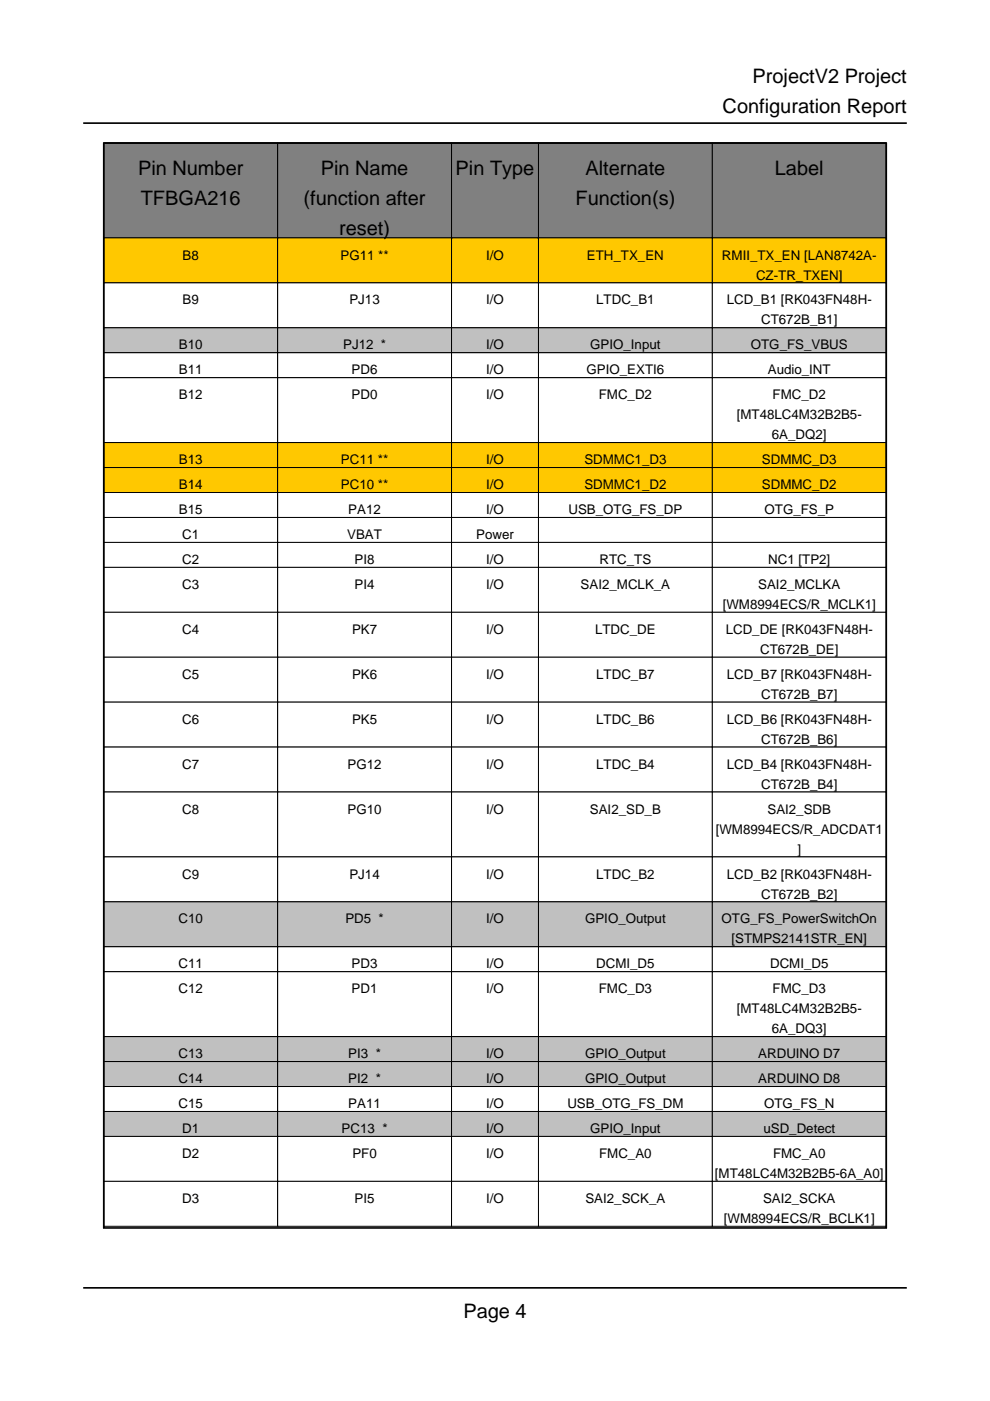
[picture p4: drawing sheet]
<svg xmlns="http://www.w3.org/2000/svg" width="210mm" height="297mm" viewBox="0 0 210 297" stroke-linecap="round" stroke-linejoin="round" font-family="sans-serif">
<defs><g id="words">
<g font-size="4.2">
<text x="159.6" y="17.6">ProjectV2 Project</text>
<text x="153.2" y="24">Configuration Report</text>
<text x="29.3" y="37">Pin Number</text>
<text x="68" y="37">Pin Name</text>
<text x="96.6" y="37">Pin Type</text>
<text x="124.1" y="37">Alternate</text>
<text x="164.3" y="37">Label</text>
<text x="29.8" y="43.4">TFBGA216</text>
<text x="64.4" y="43.4">(function after</text>
<text x="122" y="43.4">Function(s)</text>
<text x="71.9" y="49.7">reset)</text>
<text x="98.2" y="279.4">Page 4</text>
</g>
<g font-size="2.8">
<text x="38.7" y="55">B8</text>
<text x="72.2" y="55">PG11 **</text>
<text x="103.1" y="55">I/O</text>
<text x="124.4" y="55">ETH_TX_EN</text>
<text x="153.1" y="55">RMII_TX_EN [LAN8742A-</text>
<text x="160.3" y="59.3">CZ-TR_TXEN]</text>
<text x="38.7" y="64.6">B9</text>
<text x="74.1" y="64.6">PJ13</text>
<text x="103.1" y="64.6">I/O</text>
<text x="126.4" y="64.6">LTDC_B1</text>
<text x="154.1" y="64.6">LCD_B1 [RK043FN48H-</text>
<text x="161.4" y="68.8">CT672B_B1]</text>
<text x="37.9" y="74.1">B10</text>
<text x="72.8" y="74.1">PJ12 *</text>
<text x="103.1" y="74.1">I/O</text>
<text x="125.1" y="74.1">GPIO_Input</text>
<text x="159.2" y="74.1">OTG_FS_VBUS</text>
<text x="37.9" y="79.4">B11</text>
<text x="74.6" y="79.4">PD6</text>
<text x="103.1" y="79.4">I/O</text>
<text x="124.4" y="79.4">GPIO_EXTI6</text>
<text x="162.8" y="79.4">Audio_INT</text>
<text x="37.9" y="84.7">B12</text>
<text x="74.6" y="84.7">PD0</text>
<text x="103.1" y="84.7">I/O</text>
<text x="127" y="84.7">FMC_D2</text>
<text x="156.2" y="88.9">[MT48LC4M32B2B5-</text>
<text x="163.8" y="84.7">FMC_D2</text>
<text x="163.7" y="93.1">6A_DQ2]</text>
<text x="37.9" y="98.4">B13</text>
<text x="72.3" y="98.4">PC11 **</text>
<text x="103.1" y="98.4">I/O</text>
<text x="123.9" y="98.4">SDMMC1_D3</text>
<text x="161.5" y="98.4">SDMMC_D3</text>
<text x="37.9" y="103.7">B14</text>
<text x="72.3" y="103.7">PC10 **</text>
<text x="103.1" y="103.7">I/O</text>
<text x="123.9" y="103.7">SDMMC1_D2</text>
<text x="161.5" y="103.7">SDMMC_D2</text>
<text x="37.9" y="109">B15</text>
<text x="73.9" y="109">PA12</text>
<text x="103.1" y="109">I/O</text>
<text x="120.5" y="109">USB_OTG_FS_DP</text>
<text x="162.1" y="109">OTG_FS_P</text>
<text x="38.6" y="114.3">C1</text>
<text x="38.6" y="119.6">C2</text>
<text x="73.6" y="114.3">VBAT</text>
<text x="75.2" y="119.6">PI8</text>
<text x="101" y="114.3">Power</text>
<text x="103.1" y="119.6">I/O</text>
<text x="127.1" y="119.6">RTC_TS</text>
<text x="162.9" y="119.6">NC1 [TP2]</text>
<text x="38.6" y="124.9">C3</text>
<text x="75.2" y="124.9">PI4</text>
<text x="103.1" y="124.9">I/O</text>
<text x="123.1" y="124.9">SAI2_MCLK_A</text>
<text x="160.8" y="124.9">SAI2_MCLKA</text>
<text x="153.2" y="129.1">[WM8994ECS/R_MCLK1]</text>
<text x="38.6" y="134.4">C4</text>
<text x="74.6" y="134.4">PK7</text>
<text x="103.1" y="134.4">I/O</text>
<text x="126.2" y="134.4">LTDC_DE</text>
<text x="153.9" y="134.4">LCD_DE [RK043FN48H-</text>
<text x="38.6" y="143.9">C5</text>
<text x="74.6" y="143.9">PK6</text>
<text x="103.1" y="143.9">I/O</text>
<text x="126.4" y="143.9">LTDC_B7</text>
<text x="154.1" y="143.9">LCD_B7 [RK043FN48H-</text>
<text x="161.2" y="138.6">CT672B_DE]</text>
<text x="161.4" y="148.2">CT672B_B7]</text>
<text x="38.6" y="153.5">C6</text>
<text x="74.6" y="153.5">PK5</text>
<text x="103.1" y="153.5">I/O</text>
<text x="126.4" y="153.5">LTDC_B6</text>
<text x="154.1" y="153.5">LCD_B6 [RK043FN48H-</text>
<text x="161.4" y="157.7">CT672B_B6]</text>
<text x="38.6" y="163">C7</text>
<text x="73.7" y="163">PG12</text>
<text x="103.1" y="163">I/O</text>
<text x="126.4" y="163">LTDC_B4</text>
<text x="154.1" y="163">LCD_B4 [RK043FN48H-</text>
<text x="161.4" y="167.2">CT672B_B4]</text>
<text x="38.6" y="172.5">C8</text>
<text x="73.7" y="172.5">PG10</text>
<text x="103.1" y="172.5">I/O</text>
<text x="125.1" y="172.5">SAI2_SD_B</text>
<text x="162.7" y="172.5">SAI2_SDB</text>
<text x="151.7" y="176.7">[WM8994ECS/R_ADCDAT1</text>
<text x="169.1" y="181">]</text>
<text x="38.6" y="186.3">C9</text>
<text x="74.1" y="186.3">PJ14</text>
<text x="103.1" y="186.3">I/O</text>
<text x="126.4" y="186.3">LTDC_B2</text>
<text x="154.1" y="186.3">LCD_B2 [RK043FN48H-</text>
<text x="161.4" y="190.5">CT672B_B2]</text>
<text x="37.8" y="195.8">C10</text>
<text x="73.2" y="195.8">PD5 *</text>
<text x="103.1" y="195.8">I/O</text>
<text x="124.1" y="195.8">GPIO_Output</text>
<text x="153" y="195.8">OTG_FS_PowerSwitchOn</text>
<text x="155.1" y="200">[STMPS2141STR_EN]</text>
<text x="37.8" y="205.3">C11</text>
<text x="74.6" y="205.3">PD3</text>
<text x="103.1" y="205.3">I/O</text>
<text x="126.4" y="205.3">DCMI_D5</text>
<text x="163.3" y="205.3">DCMI_D5</text>
<text x="37.8" y="210.6">C12</text>
<text x="74.6" y="210.6">PD1</text>
<text x="103.1" y="210.6">I/O</text>
<text x="127" y="210.6">FMC_D3</text>
<text x="156.2" y="214.8">[MT48LC4M32B2B5-</text>
<text x="163.8" y="210.6">FMC_D3</text>
<text x="163.7" y="219.1">6A_DQ3]</text>
<text x="37.8" y="224.4">C13</text>
<text x="73.9" y="224.4">PI3 *</text>
<text x="103.1" y="224.4">I/O</text>
<text x="124.1" y="224.4">GPIO_Output</text>
<text x="160.8" y="224.4">ARDUINO D7</text>
<text x="37.8" y="229.7">C14</text>
<text x="73.9" y="229.7">PI2 *</text>
<text x="103.1" y="229.7">I/O</text>
<text x="124.1" y="229.7">GPIO_Output</text>
<text x="160.8" y="229.7">ARDUINO D8</text>
<text x="37.8" y="234.9">C15</text>
<text x="73.9" y="234.9">PA11</text>
<text x="103.1" y="234.9">I/O</text>
<text x="120.3" y="234.9">USB_OTG_FS_DM</text>
<text x="162" y="234.9">OTG_FS_N</text>
<text x="38.6" y="240.2">D1</text>
<text x="38.6" y="245.5">D2</text>
<text x="72.4" y="240.2">PC13 *</text>
<text x="74.7" y="245.5">PF0</text>
<text x="103.1" y="240.2">I/O</text>
<text x="103.1" y="245.5">I/O</text>
<text x="125.1" y="240.2">GPIO_Input</text>
<text x="127" y="245.5">FMC_A0</text>
<text x="161.9" y="240.2">uSD_Detect</text>
<text x="163.9" y="245.5">FMC_A0</text>
<text x="151.6" y="249.8">[MT48LC4M32B2B5-6A_A0]</text>
<text x="38.6" y="255.1">D3</text>
<text x="75.2" y="255.1">PI5</text>
<text x="103.1" y="255.1">I/O</text>
<text x="124.1" y="255.1">SAI2_SCK_A</text>
<text x="161.8" y="255.1">SAI2_SCKA</text>
<text x="153.5" y="259.3">[WM8994ECS/R_BCLK1]</text>
</g>
</g></defs>
<path d="M22 260.3v-230h165.9v230" fill="none" stroke="#000" stroke-width=".35"/>
<path d="M22 30.3h36.9v20.1h-36.9z" fill="#808080"/>
<path d="M22 30.3h36.9v20.1h-36.9z" fill="none" stroke="#000" stroke-width=".21"/>
<path d="M58.9 30.3h36.8v20.1h-36.8z" fill="#808080"/>
<path d="M58.9 30.3h36.8v20.1h-36.8z" fill="none" stroke="#000" stroke-width=".21"/>
<path d="M95.7 30.3h18.5v20.1h-18.5z" fill="#808080"/>
<path d="M95.7 30.3h18.5v20.1h-18.5z" fill="none" stroke="#000" stroke-width=".21"/>
<path d="M114.2 30.3h36.8v20.1h-36.8z" fill="#808080"/>
<path d="M114.2 30.3h36.8v20.1h-36.8z" fill="none" stroke="#000" stroke-width=".21"/>
<path d="M151 30.3h36.9v20.1h-36.9z" fill="#808080"/>
<path d="M151 30.3h36.9v20.1h-36.9z" fill="none" stroke="#000" stroke-width=".21"/>
<path d="M22 50.4h36.9v9.6h-36.9z" fill="#ffc800"/>
<path d="M22 50.4h36.9v9.6h-36.9z" fill="none" stroke="#000" stroke-width=".21"/>
<path d="M58.9 50.4h36.8v9.6h-36.8z" fill="#ffc800"/>
<path d="M58.9 50.4h36.8v9.6h-36.8z" fill="none" stroke="#000" stroke-width=".21"/>
<path d="M95.7 50.4h18.5v9.6h-18.5z" fill="#ffc800"/>
<path d="M95.7 50.4h18.5v9.6h-18.5z" fill="none" stroke="#000" stroke-width=".21"/>
<path d="M114.2 50.4h36.8v9.6h-36.8z" fill="#ffc800"/>
<path d="M114.2 50.4h36.8v9.6h-36.8z" fill="none" stroke="#000" stroke-width=".21"/>
<path d="M151 50.4h36.9v9.6h-36.9z" fill="#ffc800"/>
<path d="M151 50.4h36.9v9.6h-36.9z" fill="none" stroke="#000" stroke-width=".21"/>
<path d="M22 60h36.9v9.5h-36.9z" fill="#fff"/>
<path d="M22 60h36.9v9.5h-36.9z" fill="none" stroke="#000" stroke-width=".21"/>
<path d="M58.9 60h36.8v9.5h-36.8z" fill="#fff"/>
<path d="M58.9 60h36.8v9.5h-36.8z" fill="none" stroke="#000" stroke-width=".21"/>
<path d="M95.7 60h18.5v9.5h-18.5z" fill="#fff"/>
<path d="M95.7 60h18.5v9.5h-18.5z" fill="none" stroke="#000" stroke-width=".21"/>
<path d="M114.2 60h36.8v9.5h-36.8z" fill="#fff"/>
<path d="M114.2 60h36.8v9.5h-36.8z" fill="none" stroke="#000" stroke-width=".21"/>
<path d="M151 60h36.9v9.5h-36.9z" fill="#fff"/>
<path d="M151 60h36.9v9.5h-36.9z" fill="none" stroke="#000" stroke-width=".21"/>
<path d="M22 69.5h36.9v5.3h-36.9z" fill="#c0c0c0"/>
<path d="M22 69.5h36.9v5.3h-36.9z" fill="none" stroke="#000" stroke-width=".21"/>
<path d="M58.9 69.5h36.8v5.3h-36.8z" fill="#c0c0c0"/>
<path d="M58.9 69.5h36.8v5.3h-36.8z" fill="none" stroke="#000" stroke-width=".21"/>
<path d="M95.7 69.5h18.5v5.3h-18.5z" fill="#c0c0c0"/>
<path d="M95.7 69.5h18.5v5.3h-18.5z" fill="none" stroke="#000" stroke-width=".21"/>
<path d="M114.2 69.5h36.8v5.3h-36.8z" fill="#c0c0c0"/>
<path d="M114.2 69.5h36.8v5.3h-36.8z" fill="none" stroke="#000" stroke-width=".21"/>
<path d="M151 69.5h36.9v5.3h-36.9z" fill="#c0c0c0"/>
<path d="M151 69.5h36.9v5.3h-36.9z" fill="none" stroke="#000" stroke-width=".21"/>
<path d="M22 74.8h36.9v5.3h-36.9z" fill="#fff"/>
<path d="M22 74.8h36.9v5.3h-36.9z" fill="none" stroke="#000" stroke-width=".21"/>
<path d="M58.9 74.8h36.8v5.3h-36.8z" fill="#fff"/>
<path d="M58.9 74.8h36.8v5.3h-36.8z" fill="none" stroke="#000" stroke-width=".21"/>
<path d="M95.7 74.8h18.5v5.3h-18.5z" fill="#fff"/>
<path d="M95.7 74.8h18.5v5.3h-18.5z" fill="none" stroke="#000" stroke-width=".21"/>
<path d="M114.2 74.8h36.8v5.3h-36.8z" fill="#fff"/>
<path d="M114.2 74.8h36.8v5.3h-36.8z" fill="none" stroke="#000" stroke-width=".21"/>
<path d="M151 74.8h36.9v5.3h-36.9z" fill="#fff"/>
<path d="M151 74.8h36.9v5.3h-36.9z" fill="none" stroke="#000" stroke-width=".21"/>
<path d="M22 80.1h36.9v13.7h-36.9z" fill="#fff"/>
<path d="M22 80.1h36.9v13.7h-36.9z" fill="none" stroke="#000" stroke-width=".21"/>
<path d="M58.9 80.1h36.8v13.7h-36.8z" fill="#fff"/>
<path d="M58.9 80.1h36.8v13.7h-36.8z" fill="none" stroke="#000" stroke-width=".21"/>
<path d="M95.7 80.1h18.5v13.7h-18.5z" fill="#fff"/>
<path d="M95.7 80.1h18.5v13.7h-18.5z" fill="none" stroke="#000" stroke-width=".21"/>
<path d="M114.2 80.1h36.8v13.7h-36.8z" fill="#fff"/>
<path d="M114.2 80.1h36.8v13.7h-36.8z" fill="none" stroke="#000" stroke-width=".21"/>
<path d="M151 80.1h36.9v13.7h-36.9z" fill="#fff"/>
<path d="M151 80.1h36.9v13.7h-36.9z" fill="none" stroke="#000" stroke-width=".21"/>
<path d="M22 93.8h36.9v5.3h-36.9z" fill="#ffc800"/>
<path d="M22 93.8h36.9v5.3h-36.9z" fill="none" stroke="#000" stroke-width=".21"/>
<path d="M58.9 93.8h36.8v5.3h-36.8z" fill="#ffc800"/>
<path d="M58.9 93.8h36.8v5.3h-36.8z" fill="none" stroke="#000" stroke-width=".21"/>
<path d="M95.7 93.8h18.5v5.3h-18.5z" fill="#ffc800"/>
<path d="M95.7 93.8h18.5v5.3h-18.5z" fill="none" stroke="#000" stroke-width=".21"/>
<path d="M114.2 93.8h36.8v5.3h-36.8z" fill="#ffc800"/>
<path d="M114.2 93.8h36.8v5.3h-36.8z" fill="none" stroke="#000" stroke-width=".21"/>
<path d="M151 93.8h36.9v5.3h-36.9z" fill="#ffc800"/>
<path d="M151 93.8h36.9v5.3h-36.9z" fill="none" stroke="#000" stroke-width=".21"/>
<path d="M22 99.1h36.9v5.3h-36.9z" fill="#ffc800"/>
<path d="M22 99.1h36.9v5.3h-36.9z" fill="none" stroke="#000" stroke-width=".21"/>
<path d="M58.9 99.1h36.8v5.3h-36.8z" fill="#ffc800"/>
<path d="M58.9 99.1h36.8v5.3h-36.8z" fill="none" stroke="#000" stroke-width=".21"/>
<path d="M95.7 99.1h18.5v5.3h-18.5z" fill="#ffc800"/>
<path d="M95.7 99.1h18.5v5.3h-18.5z" fill="none" stroke="#000" stroke-width=".21"/>
<path d="M114.2 99.1h36.8v5.3h-36.8z" fill="#ffc800"/>
<path d="M114.2 99.1h36.8v5.3h-36.8z" fill="none" stroke="#000" stroke-width=".21"/>
<path d="M151 99.1h36.9v5.3h-36.9z" fill="#ffc800"/>
<path d="M151 99.1h36.9v5.3h-36.9z" fill="none" stroke="#000" stroke-width=".21"/>
<path d="M22 104.4h36.9v5.3h-36.9z" fill="#fff"/>
<path d="M22 104.4h36.9v5.3h-36.9z" fill="none" stroke="#000" stroke-width=".21"/>
<path d="M58.9 104.4h36.8v5.3h-36.8z" fill="#fff"/>
<path d="M58.9 104.4h36.8v5.3h-36.8z" fill="none" stroke="#000" stroke-width=".21"/>
<path d="M95.7 104.4h18.5v5.3h-18.5z" fill="#fff"/>
<path d="M95.7 104.4h18.5v5.3h-18.5z" fill="none" stroke="#000" stroke-width=".21"/>
<path d="M114.2 104.4h36.8v5.3h-36.8z" fill="#fff"/>
<path d="M114.2 104.4h36.8v5.3h-36.8z" fill="none" stroke="#000" stroke-width=".21"/>
<path d="M151 104.4h36.9v5.3h-36.9z" fill="#fff"/>
<path d="M151 104.4h36.9v5.3h-36.9z" fill="none" stroke="#000" stroke-width=".21"/>
<path d="M22 109.7h36.9v5.3h-36.9z" fill="#fff"/>
<path d="M22 109.7h36.9v5.3h-36.9z" fill="none" stroke="#000" stroke-width=".21"/>
<path d="M58.9 109.7h36.8v5.3h-36.8z" fill="#fff"/>
<path d="M58.9 109.7h36.8v5.3h-36.8z" fill="none" stroke="#000" stroke-width=".21"/>
<path d="M95.7 109.7h18.5v5.3h-18.5z" fill="#fff"/>
<path d="M95.7 109.7h18.5v5.3h-18.5z" fill="none" stroke="#000" stroke-width=".21"/>
<path d="M114.2 109.7h36.8v5.3h-36.8z" fill="#fff"/>
<path d="M114.2 109.7h36.8v5.3h-36.8z" fill="none" stroke="#000" stroke-width=".21"/>
<path d="M151 109.7h36.9v5.3h-36.9z" fill="#fff"/>
<path d="M151 109.7h36.9v5.3h-36.9z" fill="none" stroke="#000" stroke-width=".21"/>
<path d="M22 115h36.9v5.3h-36.9z" fill="#fff"/>
<path d="M22 115h36.9v5.3h-36.9z" fill="none" stroke="#000" stroke-width=".21"/>
<path d="M58.9 115h36.8v5.3h-36.8z" fill="#fff"/>
<path d="M58.9 115h36.8v5.3h-36.8z" fill="none" stroke="#000" stroke-width=".21"/>
<path d="M95.7 115h18.5v5.3h-18.5z" fill="#fff"/>
<path d="M95.7 115h18.5v5.3h-18.5z" fill="none" stroke="#000" stroke-width=".21"/>
<path d="M114.2 115h36.8v5.3h-36.8z" fill="#fff"/>
<path d="M114.2 115h36.8v5.3h-36.8z" fill="none" stroke="#000" stroke-width=".21"/>
<path d="M151 115h36.9v5.3h-36.9z" fill="#fff"/>
<path d="M151 115h36.9v5.3h-36.9z" fill="none" stroke="#000" stroke-width=".21"/>
<path d="M22 120.3h36.9v9.5h-36.9z" fill="#fff"/>
<path d="M22 120.3h36.9v9.5h-36.9z" fill="none" stroke="#000" stroke-width=".21"/>
<path d="M58.9 120.3h36.8v9.5h-36.8z" fill="#fff"/>
<path d="M58.9 120.3h36.8v9.5h-36.8z" fill="none" stroke="#000" stroke-width=".21"/>
<path d="M95.7 120.3h18.5v9.5h-18.5z" fill="#fff"/>
<path d="M95.7 120.3h18.5v9.5h-18.5z" fill="none" stroke="#000" stroke-width=".21"/>
<path d="M114.2 120.3h36.8v9.5h-36.8z" fill="#fff"/>
<path d="M114.2 120.3h36.8v9.5h-36.8z" fill="none" stroke="#000" stroke-width=".21"/>
<path d="M151 120.3h36.9v9.5h-36.9z" fill="#fff"/>
<path d="M151 120.3h36.9v9.5h-36.9z" fill="none" stroke="#000" stroke-width=".21"/>
<path d="M22 129.8h36.9v9.5h-36.9z" fill="#fff"/>
<path d="M22 129.8h36.9v9.5h-36.9z" fill="none" stroke="#000" stroke-width=".21"/>
<path d="M58.9 129.8h36.8v9.5h-36.8z" fill="#fff"/>
<path d="M58.9 129.8h36.8v9.5h-36.8z" fill="none" stroke="#000" stroke-width=".21"/>
<path d="M95.7 129.8h18.5v9.5h-18.5z" fill="#fff"/>
<path d="M95.7 129.8h18.5v9.5h-18.5z" fill="none" stroke="#000" stroke-width=".21"/>
<path d="M114.2 129.8h36.8v9.5h-36.8z" fill="#fff"/>
<path d="M114.2 129.8h36.8v9.5h-36.8z" fill="none" stroke="#000" stroke-width=".21"/>
<path d="M151 129.8h36.9v9.5h-36.9z" fill="#fff"/>
<path d="M151 129.8h36.9v9.5h-36.9z" fill="none" stroke="#000" stroke-width=".21"/>
<path d="M22 139.3h36.9v9.6h-36.9z" fill="#fff"/>
<path d="M22 139.3h36.9v9.6h-36.9z" fill="none" stroke="#000" stroke-width=".21"/>
<path d="M58.9 139.3h36.8v9.6h-36.8z" fill="#fff"/>
<path d="M58.9 139.3h36.8v9.6h-36.8z" fill="none" stroke="#000" stroke-width=".21"/>
<path d="M95.7 139.3h18.5v9.6h-18.5z" fill="#fff"/>
<path d="M95.7 139.3h18.5v9.6h-18.5z" fill="none" stroke="#000" stroke-width=".21"/>
<path d="M114.2 139.3h36.8v9.6h-36.8z" fill="#fff"/>
<path d="M114.2 139.3h36.8v9.6h-36.8z" fill="none" stroke="#000" stroke-width=".21"/>
<path d="M151 139.3h36.9v9.6h-36.9z" fill="#fff"/>
<path d="M151 139.3h36.9v9.6h-36.9z" fill="none" stroke="#000" stroke-width=".21"/>
<path d="M22 148.9h36.9v9.5h-36.9z" fill="#fff"/>
<path d="M22 148.9h36.9v9.5h-36.9z" fill="none" stroke="#000" stroke-width=".21"/>
<path d="M58.9 148.9h36.8v9.5h-36.8z" fill="#fff"/>
<path d="M58.9 148.9h36.8v9.5h-36.8z" fill="none" stroke="#000" stroke-width=".21"/>
<path d="M95.7 148.9h18.5v9.5h-18.5z" fill="#fff"/>
<path d="M95.7 148.9h18.5v9.5h-18.5z" fill="none" stroke="#000" stroke-width=".21"/>
<path d="M114.2 148.9h36.8v9.5h-36.8z" fill="#fff"/>
<path d="M114.2 148.9h36.8v9.5h-36.8z" fill="none" stroke="#000" stroke-width=".21"/>
<path d="M151 148.9h36.9v9.5h-36.9z" fill="#fff"/>
<path d="M151 148.9h36.9v9.5h-36.9z" fill="none" stroke="#000" stroke-width=".21"/>
<path d="M22 158.4h36.9v9.5h-36.9z" fill="#fff"/>
<path d="M22 158.4h36.9v9.5h-36.9z" fill="none" stroke="#000" stroke-width=".21"/>
<path d="M58.9 158.4h36.8v9.5h-36.8z" fill="#fff"/>
<path d="M58.9 158.4h36.8v9.5h-36.8z" fill="none" stroke="#000" stroke-width=".21"/>
<path d="M95.7 158.4h18.5v9.5h-18.5z" fill="#fff"/>
<path d="M95.7 158.4h18.5v9.5h-18.5z" fill="none" stroke="#000" stroke-width=".21"/>
<path d="M114.2 158.4h36.8v9.5h-36.8z" fill="#fff"/>
<path d="M114.2 158.4h36.8v9.5h-36.8z" fill="none" stroke="#000" stroke-width=".21"/>
<path d="M151 158.4h36.9v9.5h-36.9z" fill="#fff"/>
<path d="M151 158.4h36.9v9.5h-36.9z" fill="none" stroke="#000" stroke-width=".21"/>
<path d="M22 167.9h36.9v13.8h-36.9z" fill="#fff"/>
<path d="M22 167.9h36.9v13.8h-36.9z" fill="none" stroke="#000" stroke-width=".21"/>
<path d="M58.9 167.9h36.8v13.8h-36.8z" fill="#fff"/>
<path d="M58.9 167.9h36.8v13.8h-36.8z" fill="none" stroke="#000" stroke-width=".21"/>
<path d="M95.7 167.9h18.5v13.8h-18.5z" fill="#fff"/>
<path d="M95.7 167.9h18.5v13.8h-18.5z" fill="none" stroke="#000" stroke-width=".21"/>
<path d="M114.2 167.9h36.8v13.8h-36.8z" fill="#fff"/>
<path d="M114.2 167.9h36.8v13.8h-36.8z" fill="none" stroke="#000" stroke-width=".21"/>
<path d="M151 167.9h36.9v13.8h-36.9z" fill="#fff"/>
<path d="M151 167.9h36.9v13.8h-36.9z" fill="none" stroke="#000" stroke-width=".21"/>
<path d="M22 181.7h36.9v9.5h-36.9z" fill="#fff"/>
<path d="M22 181.7h36.9v9.5h-36.9z" fill="none" stroke="#000" stroke-width=".21"/>
<path d="M58.9 181.7h36.8v9.5h-36.8z" fill="#fff"/>
<path d="M58.9 181.7h36.8v9.5h-36.8z" fill="none" stroke="#000" stroke-width=".21"/>
<path d="M95.7 181.7h18.5v9.5h-18.5z" fill="#fff"/>
<path d="M95.7 181.7h18.5v9.5h-18.5z" fill="none" stroke="#000" stroke-width=".21"/>
<path d="M114.2 181.7h36.8v9.5h-36.8z" fill="#fff"/>
<path d="M114.2 181.7h36.8v9.5h-36.8z" fill="none" stroke="#000" stroke-width=".21"/>
<path d="M151 181.7h36.9v9.5h-36.9z" fill="#fff"/>
<path d="M151 181.7h36.9v9.5h-36.9z" fill="none" stroke="#000" stroke-width=".21"/>
<path d="M22 191.2h36.9v9.5h-36.9z" fill="#c0c0c0"/>
<path d="M22 191.2h36.9v9.5h-36.9z" fill="none" stroke="#000" stroke-width=".21"/>
<path d="M58.9 191.2h36.8v9.5h-36.8z" fill="#c0c0c0"/>
<path d="M58.9 191.2h36.8v9.5h-36.8z" fill="none" stroke="#000" stroke-width=".21"/>
<path d="M95.7 191.2h18.5v9.5h-18.5z" fill="#c0c0c0"/>
<path d="M95.7 191.2h18.5v9.5h-18.5z" fill="none" stroke="#000" stroke-width=".21"/>
<path d="M114.2 191.2h36.8v9.5h-36.8z" fill="#c0c0c0"/>
<path d="M114.2 191.2h36.8v9.5h-36.8z" fill="none" stroke="#000" stroke-width=".21"/>
<path d="M151 191.2h36.9v9.5h-36.9z" fill="#c0c0c0"/>
<path d="M151 191.2h36.9v9.5h-36.9z" fill="none" stroke="#000" stroke-width=".21"/>
<path d="M22 200.7h36.9v5.3h-36.9z" fill="#fff"/>
<path d="M22 200.7h36.9v5.3h-36.9z" fill="none" stroke="#000" stroke-width=".21"/>
<path d="M58.9 200.7h36.8v5.3h-36.8z" fill="#fff"/>
<path d="M58.9 200.7h36.8v5.3h-36.8z" fill="none" stroke="#000" stroke-width=".21"/>
<path d="M95.7 200.7h18.5v5.3h-18.5z" fill="#fff"/>
<path d="M95.7 200.7h18.5v5.3h-18.5z" fill="none" stroke="#000" stroke-width=".21"/>
<path d="M114.2 200.7h36.8v5.3h-36.8z" fill="#fff"/>
<path d="M114.2 200.7h36.8v5.3h-36.8z" fill="none" stroke="#000" stroke-width=".21"/>
<path d="M151 200.7h36.9v5.3h-36.9z" fill="#fff"/>
<path d="M151 200.7h36.9v5.3h-36.9z" fill="none" stroke="#000" stroke-width=".21"/>
<path d="M22 206h36.9v13.8h-36.9z" fill="#fff"/>
<path d="M22 206h36.9v13.8h-36.9z" fill="none" stroke="#000" stroke-width=".21"/>
<path d="M58.9 206h36.8v13.8h-36.8z" fill="#fff"/>
<path d="M58.9 206h36.8v13.8h-36.8z" fill="none" stroke="#000" stroke-width=".21"/>
<path d="M95.7 206h18.5v13.8h-18.5z" fill="#fff"/>
<path d="M95.7 206h18.5v13.8h-18.5z" fill="none" stroke="#000" stroke-width=".21"/>
<path d="M114.2 206h36.8v13.8h-36.8z" fill="#fff"/>
<path d="M114.2 206h36.8v13.8h-36.8z" fill="none" stroke="#000" stroke-width=".21"/>
<path d="M151 206h36.9v13.8h-36.9z" fill="#fff"/>
<path d="M151 206h36.9v13.8h-36.9z" fill="none" stroke="#000" stroke-width=".21"/>
<path d="M22 219.8h36.9v5.3h-36.9z" fill="#c0c0c0"/>
<path d="M22 219.8h36.9v5.3h-36.9z" fill="none" stroke="#000" stroke-width=".21"/>
<path d="M58.9 219.8h36.8v5.3h-36.8z" fill="#c0c0c0"/>
<path d="M58.9 219.8h36.8v5.3h-36.8z" fill="none" stroke="#000" stroke-width=".21"/>
<path d="M95.7 219.8h18.5v5.3h-18.5z" fill="#c0c0c0"/>
<path d="M95.7 219.8h18.5v5.3h-18.5z" fill="none" stroke="#000" stroke-width=".21"/>
<path d="M114.2 219.8h36.8v5.3h-36.8z" fill="#c0c0c0"/>
<path d="M114.2 219.8h36.8v5.3h-36.8z" fill="none" stroke="#000" stroke-width=".21"/>
<path d="M151 219.8h36.9v5.3h-36.9z" fill="#c0c0c0"/>
<path d="M151 219.8h36.9v5.3h-36.9z" fill="none" stroke="#000" stroke-width=".21"/>
<path d="M22 225.1h36.9v5.3h-36.9z" fill="#c0c0c0"/>
<path d="M22 225.1h36.9v5.3h-36.9z" fill="none" stroke="#000" stroke-width=".21"/>
<path d="M58.9 225.1h36.8v5.3h-36.8z" fill="#c0c0c0"/>
<path d="M58.9 225.1h36.8v5.3h-36.8z" fill="none" stroke="#000" stroke-width=".21"/>
<path d="M95.7 225.1h18.5v5.3h-18.5z" fill="#c0c0c0"/>
<path d="M95.7 225.1h18.5v5.3h-18.5z" fill="none" stroke="#000" stroke-width=".21"/>
<path d="M114.2 225.1h36.8v5.3h-36.8z" fill="#c0c0c0"/>
<path d="M114.2 225.1h36.8v5.3h-36.8z" fill="none" stroke="#000" stroke-width=".21"/>
<path d="M151 225.1h36.9v5.3h-36.9z" fill="#c0c0c0"/>
<path d="M151 225.1h36.9v5.3h-36.9z" fill="none" stroke="#000" stroke-width=".21"/>
<path d="M22 230.4h36.9v5.3h-36.9z" fill="#fff"/>
<path d="M22 230.4h36.9v5.3h-36.9z" fill="none" stroke="#000" stroke-width=".21"/>
<path d="M58.9 230.4h36.8v5.3h-36.8z" fill="#fff"/>
<path d="M58.9 230.4h36.8v5.3h-36.8z" fill="none" stroke="#000" stroke-width=".21"/>
<path d="M95.7 230.4h18.5v5.3h-18.5z" fill="#fff"/>
<path d="M95.7 230.4h18.5v5.3h-18.5z" fill="none" stroke="#000" stroke-width=".21"/>
<path d="M114.2 230.4h36.8v5.3h-36.8z" fill="#fff"/>
<path d="M114.2 230.4h36.8v5.3h-36.8z" fill="none" stroke="#000" stroke-width=".21"/>
<path d="M151 230.4h36.9v5.3h-36.9z" fill="#fff"/>
<path d="M151 230.4h36.9v5.3h-36.9z" fill="none" stroke="#000" stroke-width=".21"/>
<path d="M22 235.7h36.9v5.2h-36.9z" fill="#c0c0c0"/>
<path d="M22 235.7h36.9v5.2h-36.9z" fill="none" stroke="#000" stroke-width=".21"/>
<path d="M58.9 235.7h36.8v5.2h-36.8z" fill="#c0c0c0"/>
<path d="M58.9 235.7h36.8v5.2h-36.8z" fill="none" stroke="#000" stroke-width=".21"/>
<path d="M95.7 235.7h18.5v5.2h-18.5z" fill="#c0c0c0"/>
<path d="M95.7 235.7h18.5v5.2h-18.5z" fill="none" stroke="#000" stroke-width=".21"/>
<path d="M114.2 235.7h36.8v5.2h-36.8z" fill="#c0c0c0"/>
<path d="M114.2 235.7h36.8v5.2h-36.8z" fill="none" stroke="#000" stroke-width=".21"/>
<path d="M151 235.7h36.9v5.2h-36.9z" fill="#c0c0c0"/>
<path d="M151 235.7h36.9v5.2h-36.9z" fill="none" stroke="#000" stroke-width=".21"/>
<path d="M22 240.9h36.9v9.6h-36.9z" fill="#fff"/>
<path d="M22 240.9h36.9v9.6h-36.9z" fill="none" stroke="#000" stroke-width=".21"/>
<path d="M58.9 240.9h36.8v9.6h-36.8z" fill="#fff"/>
<path d="M58.9 240.9h36.8v9.6h-36.8z" fill="none" stroke="#000" stroke-width=".21"/>
<path d="M95.7 240.9h18.5v9.6h-18.5z" fill="#fff"/>
<path d="M95.7 240.9h18.5v9.6h-18.5z" fill="none" stroke="#000" stroke-width=".21"/>
<path d="M114.2 240.9h36.8v9.6h-36.8z" fill="#fff"/>
<path d="M114.2 240.9h36.8v9.6h-36.8z" fill="none" stroke="#000" stroke-width=".21"/>
<path d="M151 240.9h36.9v9.6h-36.9z" fill="#fff"/>
<path d="M151 240.9h36.9v9.6h-36.9z" fill="none" stroke="#000" stroke-width=".21"/>
<path d="M22 250.5h36.9v9.5h-36.9z" fill="#fff"/>
<path d="M22 250.5h36.9v9.5h-36.9z" fill="none" stroke="#000" stroke-width=".21"/>
<path d="M58.9 250.5h36.8v9.5h-36.8z" fill="#fff"/>
<path d="M58.9 250.5h36.8v9.5h-36.8z" fill="none" stroke="#000" stroke-width=".21"/>
<path d="M95.7 250.5h18.5v9.5h-18.5z" fill="#fff"/>
<path d="M95.7 250.5h18.5v9.5h-18.5z" fill="none" stroke="#000" stroke-width=".21"/>
<path d="M114.2 250.5h36.8v9.5h-36.8z" fill="#fff"/>
<path d="M114.2 250.5h36.8v9.5h-36.8z" fill="none" stroke="#000" stroke-width=".21"/>
<path d="M151 250.5h36.9v9.5h-36.9z" fill="#fff"/>
<path d="M151 250.5h36.9v9.5h-36.9z" fill="none" stroke="#000" stroke-width=".21"/>
<path d="M17.6 26.1h174.7M22 30.3h165.9v230h-165.9zM17.6 273h174.7" fill="none" stroke="#000" stroke-width=".35"/>
<use href="#words"/>
</svg>
